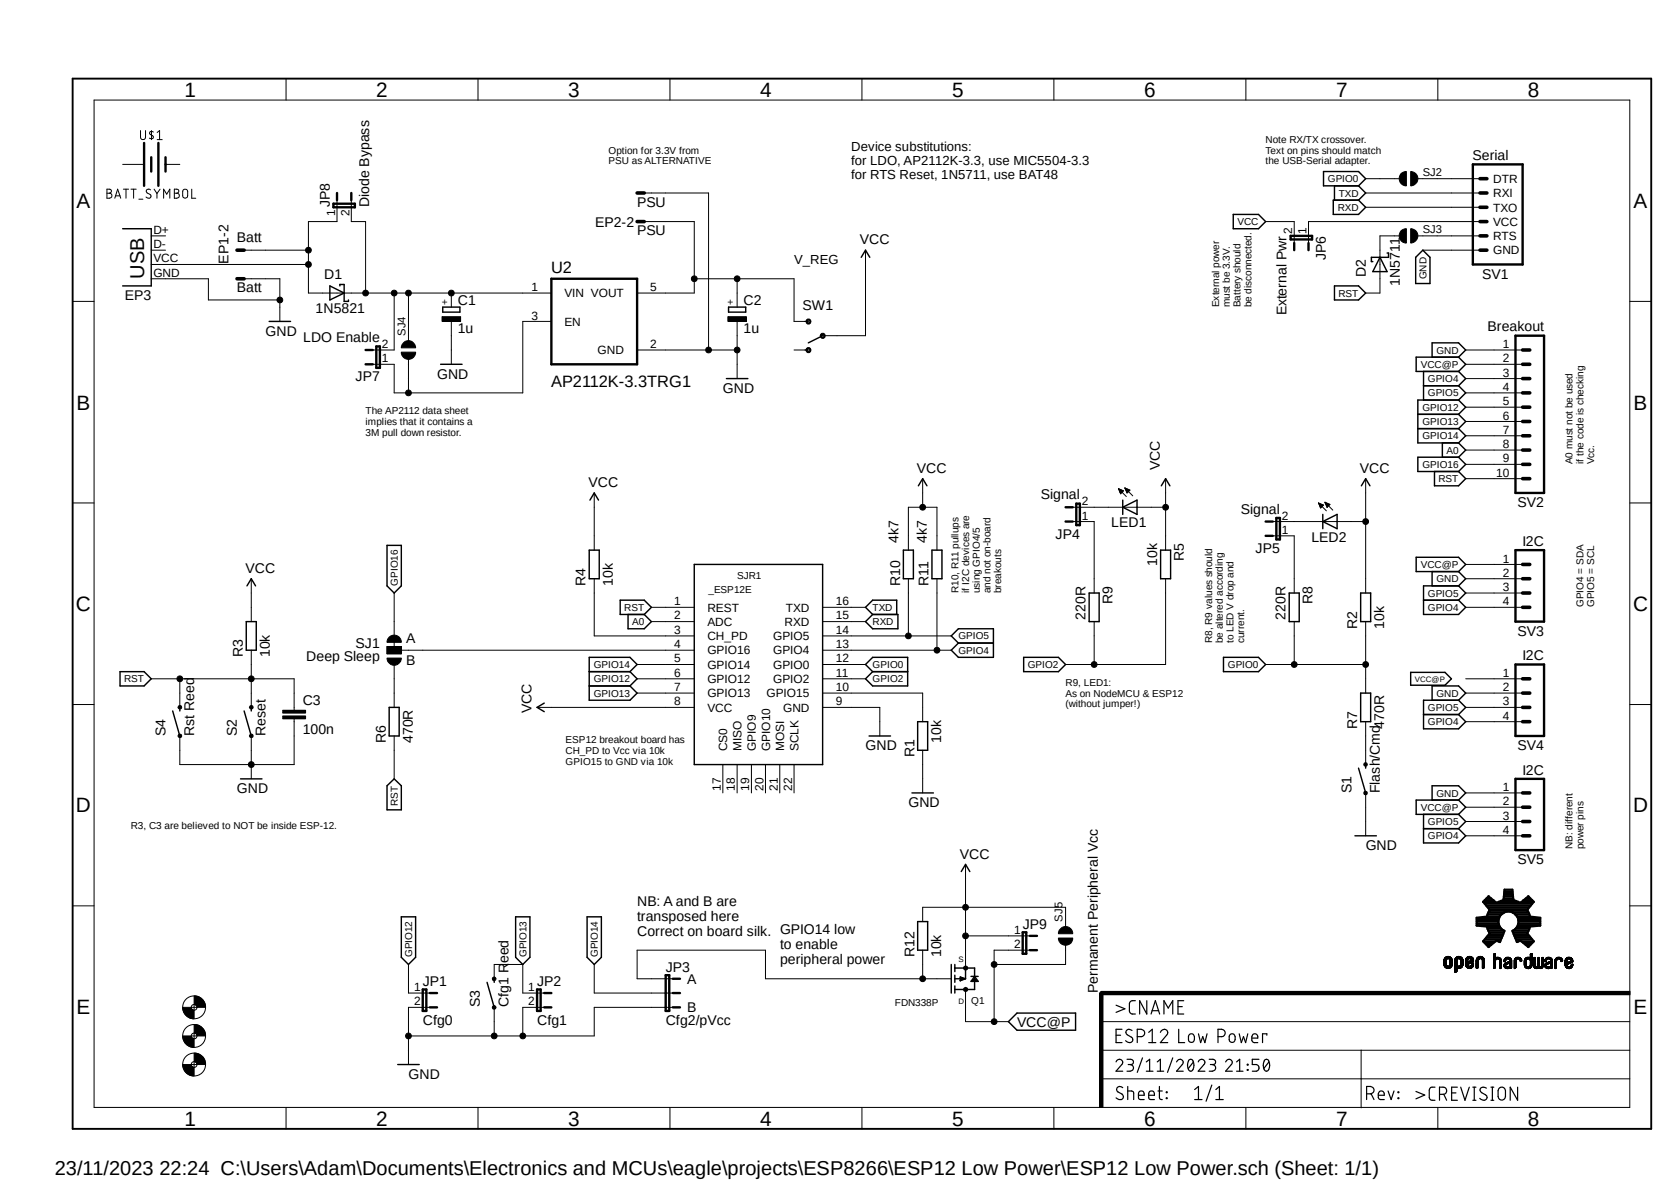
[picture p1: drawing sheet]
<svg xmlns="http://www.w3.org/2000/svg" width="297mm" height="210mm" viewBox="0 0 297 210" stroke-linecap="round" stroke-linejoin="round" font-family="sans-serif">
<defs><g id="words">
<g font-size="3.7">
<text x="32.8" y="17.2">1</text>
<text x="66.9" y="17.2">2</text>
<text x="101" y="17.2">3</text>
<text x="135.1" y="17.2">4</text>
<text x="169.2" y="17.2">5</text>
<text x="203.4" y="17.2">6</text>
<text x="237.5" y="17.2">7</text>
<text x="271.6" y="17.2">8</text>
<text x="13.6" y="37">A</text>
<text x="290.4" y="37">A</text>
<text x="13.6" y="72.8">B</text>
<text x="290.4" y="72.8">B</text>
<text x="13.5" y="108.6">C</text>
<text x="290.3" y="108.6">C</text>
<text x="13.5" y="144.4">D</text>
<text x="290.3" y="144.4">D</text>
<text x="13.6" y="180.2">E</text>
<text x="290.4" y="180.2">E</text>
<text x="32.8" y="200">1</text>
<text x="66.9" y="200">2</text>
<text x="101" y="200">3</text>
<text x="135.1" y="200">4</text>
<text x="169.2" y="200">5</text>
<text x="203.4" y="200">6</text>
<text x="237.5" y="200">7</text>
<text x="271.6" y="200">8</text>
</g>
<g font-size="3.6">
<text x="25.6" y="49.5" transform="rotate(-90 25.6 49.5)">USB</text>
<text x="9.7" y="208.7">23/11/2023 22:24 C:\Users\Adam\Documents\Electronics and MCUs\eagle\projects\ESP8266\ESP12 Low Power\ESP12 Low Power.sch (Sheet: 1/1)</text>
</g>
<g font-size="2.9">
<text x="98" y="48.5">U2</text>
<text x="98" y="68.8">AP2112K-3.3TRG1</text>
</g>
<g font-size="2.5">
<text x="261.8" y="28.4">Serial</text>
<text x="58.6" y="36.8" transform="rotate(-90 58.6 36.8)">JP8</text>
<text x="65.6" y="36.8" transform="rotate(-90 65.6 36.8)">Diode Bypass</text>
<text x="105.8" y="40.4">EP2-2</text>
<text x="113.2" y="36.7">PSU</text>
<text x="113.2" y="41.8">PSU</text>
<text x="40.6" y="46.8" transform="rotate(-90 40.6 46.8)">EP1-2</text>
<text x="42.1" y="43.1">Batt</text>
<text x="152.8" y="43.4">VCC</text>
<text x="235.6" y="46.2" transform="rotate(-90 235.6 46.2)">JP6</text>
<text x="22.2" y="53.3">EP3</text>
<text x="42.1" y="51.9">Batt</text>
<text x="57.6" y="49.5">D1</text>
<text x="242.7" y="49.3" transform="rotate(-90 242.7 49.3)">D2</text>
<text x="248.8" y="50.8" transform="rotate(-90 248.8 50.8)">1N5711</text>
<text x="263.4" y="49.5">SV1</text>
<text x="47.2" y="59.6">GND</text>
<text x="56.1" y="55.6">1N5821</text>
<text x="81.4" y="59.2">1u</text>
<text x="81.4" y="54.1">C1</text>
<text x="132.2" y="59.2">1u</text>
<text x="132.2" y="54.1">C2</text>
<text x="142.6" y="55.1">SW1</text>
<text x="228.6" y="56.1" transform="rotate(-90 228.6 56.1)">External Pwr</text>
<text x="264.4" y="58.9">Breakout</text>
<text x="53.9" y="60.8">LDO Enable</text>
<text x="63.2" y="67.8">JP7</text>
<text x="77.7" y="67.3">GND</text>
<text x="128.5" y="69.8">GND</text>
<text x="206.2" y="83.5" transform="rotate(-90 206.2 83.5)">VCC</text>
<text x="104.6" y="86.6">VCC</text>
<text x="163" y="84">VCC</text>
<text x="185" y="88.7">Signal</text>
<text x="241.7" y="84">VCC</text>
<text x="187.6" y="95.7">JP4</text>
<text x="197.5" y="93.7">LED1</text>
<text x="220.6" y="91.3">Signal</text>
<text x="269.8" y="90.1">SV2</text>
<text x="43.6" y="101.8">VCC</text>
<text x="159.7" y="96.5" transform="rotate(-90 159.7 96.5)">4k7</text>
<text x="164.8" y="96.5" transform="rotate(-90 164.8 96.5)">4k7</text>
<text x="205.7" y="100.5" transform="rotate(-90 205.7 100.5)">10k</text>
<text x="210.4" y="99.7" transform="rotate(-90 210.4 99.7)">R5</text>
<text x="223.2" y="98.3">JP5</text>
<text x="233.1" y="96.2">LED2</text>
<text x="270.6" y="97">I2C</text>
<text x="104.1" y="104.1" transform="rotate(-90 104.1 104.1)">R4</text>
<text x="108.9" y="104.1" transform="rotate(-90 108.9 104.1)">10k</text>
<text x="160" y="104.1" transform="rotate(-90 160 104.1)">R10</text>
<text x="165.1" y="104.1" transform="rotate(-90 165.1 104.1)">R11</text>
<text x="197.7" y="107.3" transform="rotate(-90 197.7 107.3)">R9</text>
<text x="233.3" y="107.3" transform="rotate(-90 233.3 107.3)">R8</text>
<text x="193" y="110.1" transform="rotate(-90 193 110.1)">220R</text>
<text x="228.5" y="110.1" transform="rotate(-90 228.5 110.1)">220R</text>
<text x="241.2" y="111.7" transform="rotate(-90 241.2 111.7)">R2</text>
<text x="246" y="111.7" transform="rotate(-90 246 111.7)">10k</text>
<text x="269.8" y="113">SV3</text>
<text x="43.2" y="116.8" transform="rotate(-90 43.2 116.8)">R3</text>
<text x="48" y="116.8" transform="rotate(-90 48 116.8)">10k</text>
<text x="54.4" y="117.4">Deep Sleep</text>
<text x="63.2" y="115.1">SJ1</text>
<text x="72.2" y="114.3">A</text>
<text x="72.2" y="118.1">B</text>
<text x="270.6" y="117.3">I2C</text>
<text x="53.8" y="125.3">C3</text>
<text x="29.4" y="130.8" transform="rotate(-90 29.4 130.8)">S4</text>
<text x="34.5" y="130.8" transform="rotate(-90 34.5 130.8)">Rst Reed</text>
<text x="42.1" y="130.8" transform="rotate(-90 42.1 130.8)">S2</text>
<text x="47.2" y="130.8" transform="rotate(-90 47.2 130.8)">Reset</text>
<text x="53.8" y="130.4">100n</text>
<text x="94.4" y="126.7" transform="rotate(-90 94.4 126.7)">VCC</text>
<text x="241.2" y="129.5" transform="rotate(-90 241.2 129.5)">R7</text>
<text x="246" y="129.5" transform="rotate(-90 246 129.5)">470R</text>
<text x="68.6" y="132" transform="rotate(-90 68.6 132)">R6</text>
<text x="73.4" y="132" transform="rotate(-90 73.4 132)">470R</text>
<text x="153.8" y="133.3">GND</text>
<text x="162.5" y="134.6" transform="rotate(-90 162.5 134.6)">R1</text>
<text x="167.3" y="132" transform="rotate(-90 167.3 132)">10k</text>
<text x="269.8" y="133.3">SV4</text>
<text x="270.6" y="137.6">I2C</text>
<text x="42.1" y="140.9">GND</text>
<text x="161.5" y="143.4">GND</text>
<text x="240.2" y="140.9" transform="rotate(-90 240.2 140.9)">S1</text>
<text x="245.3" y="140.9" transform="rotate(-90 245.3 140.9)">Flash/Cmd</text>
<text x="170.6" y="152.6">VCC</text>
<text x="242.7" y="151">GND</text>
<text x="269.8" y="153.6">SV5</text>
<text x="113.2" y="161">NB: A and B are</text>
<text x="113.2" y="163.6">transposed here</text>
<text x="113.2" y="166.3">Correct on board silk. GPIO14 low</text>
<text x="181.8" y="165">JP9</text>
<text x="118.3" y="172.6">JP3</text>
<text x="138.6" y="168.7">to enable</text>
<text x="138.6" y="171.4">peripheral power</text>
<text x="162.5" y="170.1" transform="rotate(-90 162.5 170.1)">R12</text>
<text x="167.3" y="170.1" transform="rotate(-90 167.3 170.1)">10k</text>
<text x="75.1" y="175.2">JP1</text>
<text x="85.3" y="179" transform="rotate(-90 85.3 179)">S3</text>
<text x="90.4" y="179" transform="rotate(-90 90.4 179)">Cfg1 Reed</text>
<text x="95.5" y="175.2">JP2</text>
<text x="122.1" y="174.8">A</text>
<text x="122.1" y="179.9">B</text>
<text x="195.1" y="176.4" transform="rotate(-90 195.1 176.4)">Permanent Peripheral Vcc</text>
<text x="75.1" y="182.2">Cfg0</text>
<text x="95.5" y="182.2">Cfg1</text>
<text x="118.3" y="182.2">Cfg2/pVcc</text>
<text x="180.8" y="182.4">VCC@P</text>
<text x="72.6" y="191.7">GND</text>
</g>
<g font-size="2.3">
<text x="151.3" y="26.8">Device substitutions:</text>
<text x="151.3" y="29.3">for LDO, AP2112K-3.3, use MIC5504-3.3</text>
<text x="151.3" y="31.8">for RTS Reset, 1N5711, use BAT48</text>
<text x="141.1" y="47">V_REG</text>
</g>
<g font-size="2.1">
<text x="265.4" y="32.5">DTR</text>
<text x="265.4" y="35.1">RXI</text>
<text x="27.3" y="41.5">D+</text>
<text x="59.6" y="38.4" transform="rotate(-90 59.6 38.4)">1</text>
<text x="62.1" y="38.4" transform="rotate(-90 62.1 38.4)">2</text>
<text x="229.7" y="41.5" transform="rotate(-90 229.7 41.5)">2</text>
<text x="232.2" y="41.5" transform="rotate(-90 232.2 41.5)">1</text>
<text x="265.4" y="37.6">TXO</text>
<text x="265.4" y="40.1">VCC</text>
<text x="27.3" y="44.1">D-</text>
<text x="27.3" y="46.6">VCC</text>
<text x="265.4" y="42.7">RTS</text>
<text x="265.4" y="45.2">GND</text>
<text x="27.3" y="49.1">GND</text>
<text x="94.5" y="51.7">1</text>
<text x="100.3" y="52.8">VIN VOUT</text>
<text x="115.6" y="51.7">5</text>
<text x="94.5" y="56.8">3</text>
<text x="100.3" y="57.9">EN</text>
<text x="67.9" y="64.4">1</text>
<text x="67.9" y="61.8">2</text>
<text x="106.2" y="62.9">GND</text>
<text x="115.6" y="61.8">2</text>
<text x="267.1" y="61.8">1</text>
<text x="267.1" y="64.4">2</text>
<text x="267.1" y="66.9">3</text>
<text x="267.1" y="69.5">4</text>
<text x="267.1" y="72">5</text>
<text x="267.1" y="74.5">6</text>
<text x="267.1" y="77.1">7</text>
<text x="267.1" y="79.6">8</text>
<text x="267.1" y="82.2">9</text>
<text x="192.3" y="89.8">2</text>
<text x="265.9" y="84.7">10</text>
<text x="192.3" y="92.3">1</text>
<text x="227.8" y="94.9">1</text>
<text x="227.8" y="92.3">2</text>
<text x="267.1" y="99.9">1</text>
<text x="119.8" y="107.5">1</text>
<text x="148.6" y="107.5">16</text>
<text x="267.1" y="102.5">2</text>
<text x="267.1" y="105">3</text>
<text x="267.1" y="107.5">4</text>
<text x="119.8" y="110.1">2</text>
<text x="119.8" y="112.6">3</text>
<text x="125.7" y="108.7">REST</text>
<text x="125.7" y="111.2">ADC</text>
<text x="125.7" y="113.7">CH_PD</text>
<text x="137.4" y="113.7">GPIO5</text>
<text x="139.4" y="111.2">RXD</text>
<text x="139.7" y="108.7">TXD</text>
<text x="148.6" y="112.6">14</text>
<text x="148.6" y="110.1">15</text>
<text x="119.8" y="115.1">4</text>
<text x="119.8" y="117.7">5</text>
<text x="125.7" y="116.3">GPIO16</text>
<text x="125.7" y="118.8">GPIO14</text>
<text x="137.4" y="118.8">GPIO0</text>
<text x="137.4" y="116.3">GPIO4</text>
<text x="148.6" y="117.7">12</text>
<text x="148.6" y="115.1">13</text>
<text x="119.8" y="120.2">6</text>
<text x="119.8" y="122.8">7</text>
<text x="119.8" y="125.3">8</text>
<text x="125.7" y="121.4">GPIO12</text>
<text x="125.7" y="123.9">GPIO13</text>
<text x="136.2" y="123.9">GPIO15</text>
<text x="137.4" y="121.4">GPIO2</text>
<text x="148.6" y="125.3">9</text>
<text x="148.6" y="122.8">10</text>
<text x="148.6" y="120.2">11</text>
<text x="267.1" y="120.2">1</text>
<text x="267.1" y="122.8">2</text>
<text x="267.1" y="125.3">3</text>
<text x="125.7" y="126.4">VCC</text>
<text x="139.2" y="126.4">GND</text>
<text x="267.1" y="127.8">4</text>
<text x="129.2" y="133.5" transform="rotate(-90 129.2 133.5)">CS0</text>
<text x="131.8" y="133.5" transform="rotate(-90 131.8 133.5)">MISO</text>
<text x="134.3" y="133.5" transform="rotate(-90 134.3 133.5)">GPIO9</text>
<text x="136.9" y="133.5" transform="rotate(-90 136.9 133.5)">GPIO10</text>
<text x="139.4" y="133.5" transform="rotate(-90 139.4 133.5)">MOSI</text>
<text x="141.9" y="133.5" transform="rotate(-90 141.9 133.5)">SCLK</text>
<text x="128.1" y="140.5" transform="rotate(-90 128.1 140.5)">17</text>
<text x="130.6" y="140.5" transform="rotate(-90 130.6 140.5)">18</text>
<text x="133.2" y="140.5" transform="rotate(-90 133.2 140.5)">19</text>
<text x="135.7" y="140.5" transform="rotate(-90 135.7 140.5)">20</text>
<text x="138.3" y="140.5" transform="rotate(-90 138.3 140.5)">21</text>
<text x="140.8" y="140.5" transform="rotate(-90 140.8 140.5)">22</text>
<text x="267.1" y="140.5">1</text>
<text x="267.1" y="143.1">2</text>
<text x="267.1" y="145.6">3</text>
<text x="267.1" y="148.2">4</text>
<text x="180.3" y="165.9">1</text>
<text x="180.3" y="168.5">2</text>
<text x="73.6" y="176.1">1</text>
<text x="73.6" y="178.6">2</text>
<text x="93.9" y="176.1">1</text>
<text x="93.9" y="178.6">2</text>
</g>
<g font-size="2">
<text x="252.9" y="31.2">SJ2</text>
<text x="252.9" y="41.4">SJ3</text>
<text x="72.1" y="59.6" transform="rotate(-90 72.1 59.6)">SJ4</text>
<text x="188.8" y="163.7" transform="rotate(-90 188.8 163.7)">SJ5</text>
</g>
<g font-size="1.8">
<text x="108.2" y="27.3">Option for 3.3V from</text>
<text x="108.2" y="29.2">PSU as ALTERNATIVE</text>
<text x="225" y="25.4">Note RX/TX crossover.</text>
<text x="225" y="27.3">Text on pins should match</text>
<text x="225" y="29.2">the USB-Serial adapter.</text>
<text x="236" y="32.4">GPIO0</text>
<text x="238" y="34.9">TXD</text>
<text x="220" y="40">VCC</text>
<text x="237.8" y="37.5">RXD</text>
<text x="237.9" y="52.7">RST</text>
<text x="253.5" y="49.7" transform="rotate(-90 253.5 49.7)">GND</text>
<text x="79.6" y="54.2" transform="rotate(-90 79.6 54.2)">+</text>
<text x="130.4" y="54.2" transform="rotate(-90 130.4 54.2)">+</text>
<text x="216.7" y="54.6" transform="rotate(-90 216.7 54.6)">External power</text>
<text x="218.6" y="54.6" transform="rotate(-90 218.6 54.6)">must be 3.3V.</text>
<text x="220.5" y="54.6" transform="rotate(-90 220.5 54.6)">Battery should</text>
<text x="222.4" y="54.6" transform="rotate(-90 222.4 54.6)">be disconnected.</text>
<text x="252.5" y="65.4">VCC@P</text>
<text x="255.3" y="62.8">GND</text>
<text x="253.8" y="67.9">GPIO4</text>
<text x="253.8" y="70.4">GPIO5</text>
<text x="65" y="73.6">The AP2112 data sheet</text>
<text x="65" y="75.5">implies that it contains a</text>
<text x="65" y="77.4">3M pull down resistor.</text>
<text x="252.8" y="73">GPIO12</text>
<text x="252.8" y="75.5">GPIO13</text>
<text x="252.8" y="83.1">GPIO16</text>
<text x="252.8" y="78.1">GPIO14</text>
<text x="257.1" y="80.6">A0</text>
<text x="279.5" y="82.5" transform="rotate(-90 279.5 82.5)">A0 must not be used</text>
<text x="281.4" y="82.5" transform="rotate(-90 281.4 82.5)">if the code is checking</text>
<text x="283.3" y="82.5" transform="rotate(-90 283.3 82.5)">Vcc.</text>
<text x="255.7" y="85.7">RST</text>
<text x="252.5" y="100.9">VCC@P</text>
<text x="70.7" y="104.1" transform="rotate(-90 70.7 104.1)">GPIO16</text>
<text x="125.9" y="105.4">_ESP12E</text>
<text x="131" y="102.8">SJR1</text>
<text x="170.4" y="105.4" transform="rotate(-90 170.4 105.4)">R10, R11 pullups</text>
<text x="172.3" y="105.4" transform="rotate(-90 172.3 105.4)">if I2C devices are</text>
<text x="174.2" y="105.4" transform="rotate(-90 174.2 105.4)">using GPIO4/5</text>
<text x="176.1" y="105.4" transform="rotate(-90 176.1 105.4)">and not on-board</text>
<text x="178" y="105.4" transform="rotate(-90 178 105.4)">breakouts</text>
<text x="253.8" y="106">GPIO5</text>
<text x="255.3" y="103.5">GND</text>
<text x="281.4" y="107.9" transform="rotate(-90 281.4 107.9)">GPIO4 = SDA</text>
<text x="283.3" y="107.9" transform="rotate(-90 283.3 107.9)">GPIO5 = SCL</text>
<text x="111" y="108.5">RST</text>
<text x="112.4" y="111.1">A0</text>
<text x="155.1" y="111.1">RXD</text>
<text x="155.1" y="108.5">TXD</text>
<text x="170.3" y="113.6">GPIO5</text>
<text x="253.8" y="108.5">GPIO4</text>
<text x="105.5" y="118.7">GPIO14</text>
<text x="155.1" y="118.7">GPIO0</text>
<text x="170.3" y="116.2">GPIO4</text>
<text x="182.7" y="118.7">GPIO2</text>
<text x="215.4" y="114.3" transform="rotate(-90 215.4 114.3)">R8, R9 values should</text>
<text x="217.3" y="114.3" transform="rotate(-90 217.3 114.3)">be altered according</text>
<text x="218.2" y="118.7">GPIO0</text>
<text x="219.2" y="114.3" transform="rotate(-90 219.2 114.3)">to LED V drop and</text>
<text x="221.2" y="114.3" transform="rotate(-90 221.2 114.3)">current.</text>
<text x="22.1" y="121.2">RST</text>
<text x="105.5" y="121.2">GPIO12</text>
<text x="105.5" y="123.8">GPIO13</text>
<text x="155.1" y="121.2">GPIO2</text>
<text x="189.4" y="121.9">R9, LED1:</text>
<text x="189.4" y="123.8">As on NodeMCU &amp; ESP12</text>
<text x="189.4" y="125.7">(without jumper!)</text>
<text x="255.3" y="123.8">GND</text>
<text x="253.8" y="128.9">GPIO4</text>
<text x="253.8" y="126.3">GPIO5</text>
<text x="100.5" y="132">ESP12 breakout board has</text>
<text x="100.5" y="133.9">CH_PD to Vcc via 10k</text>
<text x="100.5" y="135.8">GPIO15 to GND via 10k</text>
<text x="70.7" y="143.2" transform="rotate(-90 70.7 143.2)">RST</text>
<text x="255.3" y="141.6">GND</text>
<text x="23.2" y="147.2">R3, C3 are believed to NOT be inside ESP-12.</text>
<text x="252.5" y="144.1">VCC@P</text>
<text x="253.8" y="149.1">GPIO4</text>
<text x="253.8" y="146.6">GPIO5</text>
<text x="279.5" y="150.9" transform="rotate(-90 279.5 150.9)">NB: different</text>
<text x="281.4" y="150.9" transform="rotate(-90 281.4 150.9)">power pins</text>
<text x="73.2" y="170.1" transform="rotate(-90 73.2 170.1)">GPIO12</text>
<text x="93.6" y="170.1" transform="rotate(-90 93.6 170.1)">GPIO13</text>
<text x="106.3" y="170.1" transform="rotate(-90 106.3 170.1)">GPIO14</text>
<text x="159" y="178.7">FDN338P</text>
<text x="172.6" y="178.5">Q1</text>
</g>
<g font-size="1.4">
<text x="251.5" y="121.1">VCC@P</text>
<text x="170.3" y="170.9">S</text>
<text x="170.3" y="178.5">D</text>
</g>
</g></defs>
<path d="M12.6 13.6l281.3 187.3M293.9 13.6l-281.3 187.3" fill="none" stroke="#fff" stroke-width=".18"/>
<g fill="none" stroke="#000" stroke-width=".18">
<path d="M16.7 17.8h273v179h-273zM50.8 14v3.8M85 14v3.8M119.1 14v3.8M153.2 14v3.8M187.3 14v3.8M221.4 14v3.8M255.6 14v3.8M19 33.6l.6 .1a.34 .34 0 0 1 0 .5l-.2 .1a.45 .45 0 0 1 .5 .2 .45 .45 0 0 1 0 .5l-.5 .2h-.4zM19 34.3h.4M20.4 35.2l.5-1.6 .6 1.6M20.5 34.8h.8"/>
<path d="M21.8 29.2h3.6M21.9 33.6h1M22.4 33.6v1.6M23.3 33.6h.9M23.7 33.6v1.6M24.7 35.4h.7M25 23.2v1.1a.45 .45 0 0 0 .4 .5 .45 .45 0 0 0 .5-.5v-1.1M26.8 33.7a.41 .41 0 0 0-.7 0 .41 .41 0 0 0 .1 .6l.5 .2a.37 .37 0 0 1 .1 .4 .37 .37 0 0 1-.3 .3l-.5-.2M26.9 23.2v1.6M27.3 23.5l-.5-.1-.2 .2a.9 .9 0 0 0 .7 .7l-.1 .3h-.1h-.6M27.4 33.6l.5 .8M27.9 34.4v.8"/>
<path d="M27.9 23.5l.5-.3v1.6M27.9 24.8h.9M28.4 33.6l-.5 .8M29.1 35.2v-1.6l.5 .9 .6-.9v1.6M29.4 29.2h2.6M31 33.6l.6 .1a.34 .34 0 0 1 0 .5l-.2 .1a.45 .45 0 0 1 .4 .2 .45 .45 0 0 1 0 .5l-.4 .2h-.4zM31 34.3h.4M32.5 33.8a.46 .46 0 0 1 .5-.2 .46 .46 0 0 1 .4 .4v.8a.46 .46 0 0 1-.4 .4 .46 .46 0 0 1-.5-.2zM34.1 33.6v1.6h.7M59.9 35.6v3.8h-5.1v12.7h43.2M62.4 35.6v3.8h2.6v12.7M114.5 34.3h11.4v27.9"/>
<path d="M114.5 39.4h8.9v12.7h-10.2M225 39.4h5v3.8M242.7 31.7h6M242.7 34.3h20.4M242.7 36.8h20.4M249 30.8l1-.3v2.5a1.3 1.3 0 0 1-1.2-.8 1.3 1.3 0 0 1 .2-1.4zM250.7 30.5a1.27 1.27 0 0 1 1.3 1.3 1.27 1.27 0 0 1-1.3 1.2zM252 31.7h11.1M263.1 39.4h-30.5v3.8M12.9 53.6h3.8M26.9 41.9h2.5M26.9 44.4h2.5"/>
<path d="M26.9 49.5h10.1v3.8h12.7M26.9 47h27.9M43.4 49.5h6.3v7.6M43.4 44.4h11.4M70.1 52.1v10.1h-3.8M72.6 52.1v8.4M78.6 56.3h3.3v.8h-3.3zM80.2 52.1v2.5M80.2 57.1v7.6M98 57.1h-5.1v12.7h-22.8v-5.1h-3.8M123.4 49.5h17.7v7.6h2.6M129.4 56.3h3.3v.8h-3.3z"/>
<path d="M131 49.5v5.1M131 57.1v10.2M143.3 56.9l.3-.2h.2l.3 .4-.3 .5h-.2l-.3-.2v-.3h.1a.28 .28 0 0 1 .3-.2 .28 .28 0 0 1 .3 .2l-.4 .3-.2-.3h-.1zM145.9 59.4l.2-.2h.3l.3 .4-.1 .3-.2 .2h-.3l-.3-.5 .4-.2 .3 .2-.1 .2-.2 .1-.2-.3h-.2zM153.8 44.4v15.2h-7.6M248.7 41.9h-3.4v10.2h-2.6M249 41l1-.4v2.6a1.31 1.31 0 0 1-1.2-.8 1.31 1.31 0 0 1 .2-1.4zM250.7 40.6a1.27 1.27 0 0 1 1.3 1.3 1.27 1.27 0 0 1-1.3 1.3zM252 41.9h11.1M252.9 44.4h10.2M289.7 53.6h3.8M71.3 62.6h2.6a1.27 1.27 0 0 1-1.3 1.3 1.27 1.27 0 0 1-1.3-1.3z"/>
<path d="M71.7 60.9a1.25 1.25 0 0 1 1.4-.3 1.25 1.25 0 0 1 .8 1.2h-2.6l.2-.5zM72.6 63.8v6M113.2 62.2h17.8M141.1 62.2h2.6M143.3 61.9l.3-.1h.2l.3 .4-.3 .5h-.2l-.3-.2v-.3h.1a.28 .28 0 0 1 .3-.2 .28 .28 0 0 1 .3 .2l-.4 .2-.2-.2h-.1zM260.5 62.2h10.1M260.5 64.7h10.1M260.5 67.3h10.1M260.5 69.8h10.1M260.5 72.3h10.1M260.5 74.9h10.1M260.5 77.4h10.1"/>
<path d="M260.5 80h10.1M12.9 89.4h3.8M105.6 87.6v10.1M161.5 97.7v-7.6h5v7.6M164 85v5.1M190.7 92.7h3.8v12.7M190.7 90.1h16.5M198.8 86.8l1.4 1.4M198.8 86.8l.9 .4-.5 .5M198.8 86.8l.4 .9M198.8 86.9h.2M198.9 87h.3"/>
<path d="M198.9 87.1h.5M199 87.2h.6M199 87.4h.6M199.1 87.5h.3M199.1 87.5h.2M199.1 87.6h.2M199.2 87.7v.1M199.9 86.7l1.4 1.4M199.9 86.7l.9 .4M199.9 86.7l.4 .9 .5-.5M199.9 86.7h.1M200 86.8h.2"/>
<path d="M200 86.9h.4M200.1 87h.5M200.1 87.1h.7M200.2 87.2h.5M200.2 87.4h.4M200.3 87.5h.1M207.2 85v12.7M226.2 92.7h16.5M226.2 95.2h3.8v10.2M234.4 89.4l1.4 1.4M234.4 89.4h.1M234.4 89.4l.8 .3"/>
<path d="M234.4 89.4l.3 .9 .5-.6M234.4 89.5h.2M234.4 89.6h.4M234.5 89.7h.5M234.5 89.7h.7M234.6 89.9h.4M234.6 89.8h.5M234.6 90h.3M234.7 90.1h.2M234.7 90.2h.1M235.5 89.2l1.4 1.4M235.5 89.2l.9 .4-.5 .5"/>
<path d="M235.5 89.2l.4 .9M235.5 89.3h.2M235.5 89.4h.3M235.6 89.5h.5M235.6 89.6h.7M235.7 89.7h.6M235.8 89.8h.3M235.8 89.9h.3M235.8 90h.2M235.9 90.1v.1M242.7 85v20.4M260.5 82.5h10.1"/>
<path d="M260.5 85h10.1M289.7 89.4h3.8M44.7 102.8v7.6M44.7 115.5v10.2M68.8 116.9h2.5a1.27 1.27 0 0 1-1.2 1.3 1.27 1.27 0 0 1-1.3-1.3zM68.8 114.9h2.5v1.3h-2.5zM69.2 113.2a1.27 1.27 0 0 1 1.4-.3 1.27 1.27 0 0 1 .7 1.2h-2.5l.1-.6zM70.1 105.4v7.6M70.1 114v1M70.1 118.1v7.6M71.3 115.5h52.1M105.6 102.8v10.2h17.8"/>
<path d="M113.2 118.1h10.2M115.8 110.4h7.6M115.8 107.9h7.6M146.2 118.1h7.6M146.2 115.5h22.9M146.2 113h22.9M146.2 110.4h7.6M146.2 107.9h7.6M161.5 102.8v10.2M166.5 102.8v12.7M194.5 110.4v7.7M207.2 102.8v15.3h-17.8"/>
<path d="M225 118.1h17.7M230 110.4v7.7M242.7 110.4v12.7M260.5 107.9h10.1M260.5 100.3h10.1M260.5 102.8h10.1M260.5 105.4h10.1M12.9 125.2h3.8M26.9 120.6h25.4v5.6M31.7 130.5h.5v.5h-.5l-.1-.2zM31.7 125.4h.5v.5h-.5l-.1-.2zM32 120.6v5.1"/>
<path d="M44.4 130.5h.5v.5h-.5l-.1-.2zM44.4 125.4h.5v.5h-.5l-.1-.2zM44.7 130.8v7.6M50.2 127.2h4.1v.5h-4.1zM50.2 126.2h4.1v.5h-4.1zM52.3 127.7v8.1h-20.3v-5M70.1 130.8v7.6M95.5 125.7h27.9M113.2 123.1h10.2M113.2 120.6h10.2M128.5 135.8v5.1M131 135.8v5.1"/>
<path d="M133.6 135.8v5.1M136.1 135.8v5.1M138.6 135.8v5.1M141.1 135.8v5.1M146.2 125.7h10.2v5.1M146.2 123.1h17.8v5.1M146.2 120.6h7.6M164 133.3v7.6M242.5 135.6h.5v.5h-.5zM242.7 128.2v7.6M260.5 125.7h10.1M260.5 123.1h10.1"/>
<path d="M260.5 120.6h10.1M260.5 128.2h10.1M289.7 125.2h3.8M171.6 153.6v18.4M242.5 140.7h.5v.4h-.5zM242.7 140.9v7.6M260.5 140.9h10.1M260.5 143.4h10.1M260.5 146h10.1M260.5 148.5h10.1M12.9 161h3.8M32.5 179h1.5a.5 .5 0 0 0 .5 .5v1.5a2.05 2.05 0 0 1-2-2z"/>
<path d="M34 179h1M34.5 178.5v1M34.5 177a1.99 1.99 0 0 1 2 2h-1.5a.5 .5 0 0 0-.5-.5zM72.6 171.4v5h3.8M76.4 179h-3.8v10.1M87.6 178.8l.2-.2 .3 .2 .1 .2-.1 .2h-.5zM87.6 173.7l.2-.1 .3 .1 .1 .2-.1 .3h-.5zM87.8 173.9v-2.5h5.1v5h3.8M87.8 179v5.1M96.7 179h-3.8v5.1M105.6 171.4v5h14M119.6 173.9h-6.4v-5.1h22.9v5.1h33"/>
<path d="M119.6 179h-14v5.1h-33M164 163.7v-2.5h25.4v3.4M164 168.8v5.1M171.3 173.9h.3M171.4 175.6l.2-.2 .3 .2v.5l-.3 .1-.2-.1-.2-.3 .4-.1 .1 .1-.1 .1-.4-.1zM171.4 171.7l.2-.1 .3 .1v.6l-.3 .1-.2-.1-.2-.3 .4-.1 .1 .1-.1 .1-.4-.1zM171.6 175.8v5.7h7.6M171.6 166.3h11.4M183 168.8h-6.3v12.7M188.1 166.7h2.6a1.27 1.27 0 0 1-1.3 1.3 1.27 1.27 0 0 1-1.3-1.3zM188.5 165a1.25 1.25 0 0 1 1.4-.3 1.25 1.25 0 0 1 .8 1.2h-2.6l.2-.6zM189.4 167.9v3.5h-12.7"/>
<path d="M195.5 176.4h.5v20.4h-.5zM195.7 176.1h94v.6h-94zM256.7 171.5h.4M256.7 171.4h.4M256.7 171.4h.3M256.7 171.3h.3M256.7 171.2h.3M256.7 171.1h.3M256.7 171h.3M256.7 170.9h.3M256.7 170.8h.3M256.7 170.7h.3"/>
<path d="M256.7 170.6h.3M256.7 170.6h.4M256.7 170.5h.4M256.7 171.7h.6M256.7 171.6h.5M256.7 170.3h.6M256.8 171.7h1.2M256.8 170.3h1.2M256.8 171.8h1.2M256.8 170.2h1.2M256.8 171.8h1.1M256.8 170.2h1.1"/>
<path d="M256.9 171.9h1M256.9 170.1h1M257 170.1h.8M257 172h.8M257 170h.8M257.1 172h.5M257.2 170h.4M257.2 170.4h-.5M257.3 172.1h.2M257.3 169.9h.2M257.4 170.3h.7M257.5 171.7h.6"/>
<path d="M257.6 171.6h.5M257.6 170.4h.5M257.6 171.5h.5M257.6 170.5h.5M257.7 171.5h.4M257.7 170.5h.4M257.7 171.4h.4M257.7 171.3h.4M257.7 171.2h.4M257.7 171.1h.4M257.7 171h.4M257.7 170.9h.4"/>
<path d="M257.7 170.8h.4M257.7 170.7h.4M257.7 170.6h.4M258.6 172.7h.2M258.6 172.7h.3M258.6 172.6h.4M258.6 172.5h.4M258.6 172.4h.4M258.6 172.3h.4M258.6 172.2h.4M258.6 172.1h.4M258.6 172h.9"/>
<path d="M258.6 172h1.1M258.6 171.9h1.2M258.6 171.8h1.3M258.6 171.7h1.3M258.6 171.7h1.4M258.6 171.7h.6M258.6 171.6h.6M258.6 171.6h.5M258.6 171.5h.4M258.6 171.4h.4M258.6 171.3h.4M258.6 171.2h.4"/>
<path d="M258.6 171.1h.4M258.6 171h.4M258.6 170.9h.4M258.6 170.8h.4M258.6 170.7h.4M258.6 170.6h.4M258.6 170.5h.4M258.6 172.8h.1M258.7 170.3h.5M258.7 170.3h1.3M258.7 170.3h1.2M258.7 170.2h1.2"/>
<path d="M258.8 170.1h1M258.9 170.1h.8M259 170h.7M259.1 170h.4M259.2 170.4h-.6M259.2 169.9h.2M259.2 172.1h.2M259.4 171.7h.6M259.4 170.3h.6M259.5 171.6h.5M259.5 170.4h.5M259.5 171.5h.5"/>
<path d="M259.5 170.5h.5M259.6 171.5h.5M259.6 170.5h.5M259.6 171.4h.5M259.6 170.6h.5M259.7 171.4h.4M259.7 171.3h.4M259.7 171.2h.4M259.7 171.1h.4M259.7 171h.4M259.7 170.9h.4M259.7 170.8h.4"/>
<path d="M259.7 170.7h.4M260.5 171.5h.4M260.5 171.4h.4M260.5 171.2h.7M260.5 171.2h.9M260.5 171.1h1M260.5 171h1.2M260.5 170.9h1.3M260.5 170.9h1.4M260.5 170.9h.4M260.5 170.8h.4M260.5 170.7h.4"/>
<path d="M260.5 170.6h.4M260.5 170.5h.4M260.5 171.6h.6M260.5 171.6h.5M260.6 171.7h1.2M260.6 171.7h.6M260.6 170.3h.6M260.6 170.3h1.3M260.6 171.8h1.2M260.6 170.3h1.2M260.6 171.8h1.1M260.6 170.2h1.2"/>
<path d="M260.7 171.9h1M260.7 170.1h1M260.8 172h.8M260.8 170.1h.8M260.9 172h.7M260.9 170h.7M260.9 172h.6M261 170.9h.9M261 170h.4M261.1 171.3h-.6M261.1 170.4h-.6M261.1 172.1h.2"/>
<path d="M261.1 170.8h.8M261.1 169.9h.2M261.2 170.8h.7M261.3 170.3h.6M261.3 171.7h.6M261.3 170.7h.6M261.4 171.6h.5M261.4 170.7h.5M261.4 170.4h.5M261.5 171.6h.4M261.5 170.5h.4M261.5 171.5h.4"/>
<path d="M261.5 170.6h.4M261.5 171.4h.4M261.6 171.4h.3M261.6 171.3h.3M261.7 171.2h.2M261.9 171.2h.1M262.4 172h.3M262.4 171.9h.4M262.4 171.8h.4M262.4 171.7h.4M262.4 171.6h.4M262.4 171.5h.4"/>
<path d="M262.4 171.4h.4M262.4 171.3h.4M262.4 171.2h.4M262.4 171.1h.4M262.4 171h.4M262.4 170.9h.4M262.4 170.8h.4M262.4 170.7h.4M262.4 170.6h.4M262.4 172h.2M262.4 170.5h.4M262.5 170.3h.6"/>
<path d="M262.5 170.3h1.3M262.5 170.3h1.2M262.6 170.2h1.1M262.6 170.1h1.1M262.6 170.1h1M262.7 170.1h.8M262.8 170h.7M262.9 170h.5M263 170.4h-.6M263 169.9h.2M263.2 170.3h.6M263.3 170.4h.5"/>
<path d="M263.4 170.5h.5M263.4 170.6h.5M263.5 172h.2M263.5 172h.3M263.5 171.9h.4M263.5 171.8h.4M263.5 171.7h.4M263.5 171.6h.4M263.5 171.5h.4M263.5 171.4h.4M263.5 171.3h.4M263.5 171.2h.4"/>
<path d="M263.5 171.1h.4M263.5 171h.4M263.5 170.9h.4M263.5 170.8h.4M263.5 170.7h.4M263.5 170.6h.4M265.5 172.1h.1M265.5 172h.2M265.5 172h.3M265.5 171.9h.3M265.5 171.8h.3M265.5 171.7h.3"/>
<path d="M265.5 171.6h.3M265.5 171.5h.3M265.5 171.4h.3M265.5 171.3h.3M265.5 171.2h.3M265.5 171.1h.3M265.5 171h.3M265.5 170.9h.3M265.5 170.8h.3M265.5 170.7h.3M265.5 170.6h.3M265.5 170.6h.4"/>
<path d="M265.5 170.5h.4M265.5 170.3h1.2M265.5 170.2h1.1M265.5 170.1h1M265.5 170.1h.3M265.5 170h.3M265.5 169.9h.3M265.5 169.8h.3M265.5 169.7h.3M265.5 169.6h.3M265.5 169.5h.3M265.6 169.5h.2"/>
<path d="M265.6 169.4h.2M266 170.1h.4M266.1 170.4h-.6M266.3 170.4h.5M266.4 170.5h.4M266.5 170.5h.3M266.5 170.6h.4M266.5 170.6h.3M266.6 170.8h.3M266.6 170.7h.3M266.6 170.6h.3M266.6 172h.2"/>
<path d="M266.6 172h.3M266.6 171.9h.3M266.6 171.8h.3M266.6 171.7h.3M266.6 171.6h.3M266.6 171.5h.3M266.6 171.4h.3M266.6 171.3h.3M266.6 171.2h.3M266.6 171.1h.3M266.6 171h.3M266.6 170.9h.3"/>
<path d="M266.7 172.1h.1M267.3 171.7h.4M267.3 171.6h.3M267.3 171.5h.3M267.3 171.4h.4M267.3 171.4h.5M267.3 170.9h.1M267.3 170.9h.2M267.3 170.8h.3M267.3 170.7h.3M267.3 170.6h.3M267.3 170.6h.4"/>
<path d="M267.4 171.8h.8M267.4 171.8h.4M267.4 170.5h.3M267.4 170.5h.4M267.4 171.9h.8M267.4 171.2h.7M267.5 171.2h.6M267.5 170.3h1.1M267.5 172h.7M267.5 171.2h1.2M267.5 170.3h1M267.5 171.1h1.2"/>
<path d="M267.6 170.2h.8M267.6 172h.6M267.7 171.1h1M267.7 170.1h.6M267.7 172.1h.5M267.8 171h.9M267.8 170.1h.5M267.9 171h.8M267.9 172.1h.1M267.9 171.8h.3M267.9 170.9h.8M267.9 170.4h-.5"/>
<path d="M268 171.3h-.6M268 172.1h.1M268.1 170.9h.6M268.1 170.4h.5M268.2 170.9h.5M268.3 170.5h.3M268.3 170.8h.4M268.4 170.8h.3M268.4 170.6h.3M268.4 172.1h.1M268.4 172h.2M268.4 172h.3"/>
<path d="M268.4 171.9h.3M268.4 171.8h.3M268.4 171.7h.3M268.4 171.6h.3M268.4 171.5h.3M268.4 171.4h.3M268.4 171.3h.3M268.4 171.2h.3M268.4 170.7h.3M269.2 172h.1M269.2 172h.2M269.2 171.9h.3"/>
<path d="M269.2 171.8h.3M269.2 171.7h.3M269.2 171.6h.3M269.2 171.5h.3M269.2 171.4h.3M269.2 171.3h.3M269.2 171.2h.3M269.2 171.1h.3M269.2 171h.3M269.2 170.9h.3M269.2 170.8h.3M269.2 170.7h.3"/>
<path d="M269.2 170.6h.3M269.2 170.5h.3M269.2 170.5h.4M269.2 172.1h.1M269.2 170.3h1.2M269.3 170.3h1M269.4 170.2h.9M269.4 170.2h.8M269.5 170.1h.6M269.6 170.1h.4M269.7 170.4h-.5M269.9 170.4h.5"/>
<path d="M270.1 170.5h.4M270.1 170.6h.4M270.2 170.6h.3M270.2 170.8h.2M270.2 170.8h.3M270.2 170.7h.3M270.3 170.9h.1M270.9 171.5h.3M270.9 171.4h.3M270.9 171.3h.3M270.9 171.2h.3M270.9 171.1h.3"/>
<path d="M270.9 171h.3M270.9 170.9h.3M270.9 170.8h.3M270.9 170.7h.3M270.9 170.6h.3M271 171.7h.4M271 171.7h.3M271 171.6h.3M271 170.6h.3M271 170.5h.3M271 171.8h.6M271 170.5h.4"/>
<path d="M271.1 171.8h1.1M271.1 170.3h1.2M271.1 171.9h1.1M271.1 171.9h1M271.2 172h.9M271.2 170.2h1.1M271.2 172h.8M271.3 172h.6M271.3 170.1h1M271.4 172.1h.5M271.4 170.1h.5M271.6 172.1h.1"/>
<path d="M271.6 170.4h-.6M271.7 172.1h.1M271.7 171.8h.5M271.7 170.4h.6M271.8 171.7h.4M271.9 171.7h.3M271.9 170.5h.4M271.9 171.7h.4M271.9 171.6h.4M271.9 170.6h.4M272 171.6h.3M272 171.5h.3"/>
<path d="M272 171.4h.3M272 171.3h.3M272 171.2h.3M272 171.1h.3M272 171h.3M272 170.9h.3M272 170.8h.3M272 170.7h.3M272 170.6h.3M272 170.1h.3M272 170h.3M272 169.9h.3"/>
<path d="M272 169.8h.3M272 169.7h.3M272 169.6h.3M272 169.5h.3M272.1 169.5h.2M272.1 169.4h.2M272.6 171.7h.4M272.6 171.7h.3M272.6 171.6h.3M272.6 171.5h.3M272.6 171.4h.3M272.6 171.3h.3"/>
<path d="M272.6 171.2h.3M272.6 171.1h.3M272.6 171h.3M272.6 170.9h.3M272.6 170.8h.3M272.6 170.7h.3M272.6 170.6h.3M272.6 170.5h.3M272.6 170.4h.3M272.6 170.3h.3M272.6 170.2h.3M272.6 171.8h1.6"/>
<path d="M272.6 171.8h1.7M272.7 171.9h1.5M272.7 172h1.5M272.7 170.1h.2M272.8 172h1.3M272.8 172h.5M272.8 170.1h.1M272.9 172.1h.4M273.1 172.1h.1M273.2 171.7h.4M273.3 171.7h.3M273.3 171.6h.3"/>
<path d="M273.3 171.5h.3M273.3 171.4h.3M273.3 171.3h.3M273.3 171.2h.3M273.3 171.1h.3M273.3 171h.3M273.3 170.9h.3M273.3 170.8h.3M273.3 170.7h.3M273.3 170.6h.3M273.3 170.5h.3M273.3 170.4h.3"/>
<path d="M273.3 170.3h.3M273.3 170.2h.3M273.4 170.1h.2M273.5 172h.6M273.5 170.1h.1M273.6 172.1h.4M273.9 171.7h.4M274 171.7h.3M274 171.6h.3M274 171.5h.3M274 171.4h.3M274 171.3h.3"/>
<path d="M274 171.2h.3M274 171.1h.3M274 171h.3M274 170.9h.3M274 170.8h.3M274 170.7h.3M274 170.6h.3M274 170.5h.3M274 170.4h.3M274 170.3h.3M274 170.2h.3M274.1 170.1h.2"/>
<path d="M274.2 170.1h.1M274.6 171.7h.4M274.6 171.7h.3M274.6 171.6h.3M274.6 171.5h.3M274.6 171.4h.3M274.6 171.4h.4M274.6 170.9h.1M274.6 170.8h.2M274.6 170.8h.3M274.6 170.7h.3M274.6 170.6h.3"/>
<path d="M274.6 171.8h.8M274.6 170.5h.4M274.7 171.9h.8M274.7 171.2h.6M274.7 171.2h.7M274.7 170.3h1.1M274.7 172h.8M274.7 171.2h.8M274.8 172h.7M274.8 171.1h1.1M274.8 170.2h.9M274.9 172h.6"/>
<path d="M274.9 170.2h.7M274.9 171.1h1M275 172.1h.4M275 170.1h.5M275 171h.9M275.1 172.1h.1M275.1 171h.8M275.2 170.4h-.5M275.2 172.1h.1M275.2 171.3h-.6M275.2 170.9h.7M275.3 170.4h.6"/>
<path d="M275.3 170.9h.6M275.4 170.9h.5M275.5 170.5h.4M275.5 170.8h.4M275.6 170.8h.3M275.6 170.6h.3M275.6 172h.2M275.6 172h.3M275.6 171.9h.3M275.6 171.8h.3M275.6 171.7h.3M275.6 171.6h.3"/>
<path d="M275.6 171.5h.3M275.6 171.4h.3M275.6 171.3h.3M275.6 171.2h.3M275.6 170.7h.3M275.7 172.1h.1M276.4 172.1h.1M276.4 172h.2M276.4 171.9h.2M276.4 171.8h.2M276.4 171.7h.2M276.4 171.6h.2"/>
<path d="M276.4 171.5h.2M276.4 171.4h.2M276.4 171.3h.2M276.4 171.2h.2M276.4 171.1h.2M276.4 171h.2M276.4 170.9h.2M276.4 170.8h.2M276.4 170.7h.2M276.4 170.6h.3M276.4 170.5h.4M276.5 170.3h1.1"/>
<path d="M276.6 170.3h.9M276.6 170.2h.9M276.7 170.1h.7M276.8 170.1h.5M277 170.4h-.6M277.1 170.4h.6M277.3 170.5h.4M277.4 170.5h.3M277.4 170.6h.3M277.5 170.9h.1M277.5 170.8h.2M277.5 170.7h.2"/>
<path d="M278.2 171.5h.3M278.2 171.4h.3M278.2 171.4h.4M278.2 171.2h.7M278.2 171.2h.8M278.2 171.2h.9M278.2 171.1h1M278.2 171.1h1.1M278.2 171h1.2M278.2 171h.3M278.2 170.9h.3M278.2 170.8h.3"/>
<path d="M278.2 170.7h.3M278.2 170.6h.3M278.2 171.7h.4M278.2 171.6h.4M278.2 171.6h.3M278.2 170.6h.4M278.2 170.5h.4M278.3 171.7h.4M278.3 171.7h.3M278.3 170.5h.3M278.3 171.8h1.1M278.3 171.8h.5"/>
<path d="M278.3 170.3h1.1M278.3 171.9h1.1M278.4 171.9h1M278.4 170.3h1M278.4 172h.9M278.4 170.2h.9M278.5 172h.8M278.5 170.2h.8M278.6 172h.6M278.6 170.1h.6M278.6 172.1h.5M278.6 170.1h.5"/>
<path d="M278.7 171h.8M278.8 170.9h.7M278.8 171.3h-.6M278.8 170.4h-.5M278.8 172.1h.1M278.9 170.9h.7M278.9 172.1h.1M278.9 171.8h.5M278.9 170.4h.6M279 170.9h.6M279.1 170.8h.5M279.1 171.7h.4"/>
<path d="M279.1 170.5h.4M279.2 171.7h.3M279.2 171.6h.3M279.2 170.6h.3M279.2 170.5h.3M279.2 171.5h.4M279.2 170.7h.4M279.2 170.6h.4M279.3 171.5h.3M279.3 171.4h.3M279.3 170.7h.3M279.4 171.3h.2"/>
<path d="M289.7 161h3.8M32.5 189.1h1.5v.3l.5 .3v1.5a2.05 2.05 0 0 1-2-2.1zM32.5 184.1h1.5v.2l.5 .3v1.5a2.05 2.05 0 0 1-2-2zM34 189.1h1M34 184.1h1M34.5 183.6v1M34.5 188.6v1.1M34.5 187.1a1.99 1.99 0 0 1 2 2h-1.5a.45 .45 0 0 0-.5-.5zM34.5 182a1.99 1.99 0 0 1 2 2.1h-1.5a.45 .45 0 0 0-.5-.5zM50.8 196.8v3.8M85 196.8v3.8M119.1 196.8v3.8"/>
<path d="M153.2 196.8v3.8M187.3 196.8v3.8M195.7 191.7h94M195.7 186.6h94M195.7 181.5h94M221.4 196.8v3.8M241.9 186.6v10.2M255.6 196.8v3.8"/>
<circle cx="49.7" cy="53.3" r=".51"/>
<circle cx="54.8" cy="47" r=".51"/>
<circle cx="54.8" cy="44.4" r=".51"/>
<circle cx="65" cy="52.1" r=".51"/>
<circle cx="70.1" cy="52.1" r=".51"/>
<circle cx="72.6" cy="52.1" r=".51"/>
<circle cx="80.2" cy="52.1" r=".51"/>
<circle cx="123.4" cy="49.5" r=".51"/>
<circle cx="131" cy="49.5" r=".51"/>
<circle cx="72.6" cy="69.8" r=".51"/>
<circle cx="125.9" cy="62.2" r=".51"/>
<circle cx="131" cy="62.2" r=".51"/>
<circle cx="164" cy="90.1" r=".51"/>
<circle cx="207.2" cy="90.1" r=".51"/>
<circle cx="242.7" cy="92.7" r=".51"/>
<circle cx="161.5" cy="113" r=".51"/>
<circle cx="166.5" cy="115.5" r=".51"/>
<circle cx="194.5" cy="118.1" r=".51"/>
<circle cx="230" cy="118.1" r=".51"/>
<circle cx="242.7" cy="118.1" r=".51"/>
<circle cx="32" cy="120.6" r=".51"/>
<circle cx="44.7" cy="135.8" r=".51"/>
<circle cx="44.7" cy="120.6" r=".51"/>
<circle cx="34.5" cy="179" r="2.04"/>
<circle cx="34.5" cy="179" r=".51"/>
<circle cx="164" cy="173.9" r=".51"/>
<circle cx="171.6" cy="166.3" r=".51"/>
<circle cx="171.6" cy="161.2" r=".51"/>
<circle cx="176.7" cy="171.4" r=".51"/>
<circle cx="34.5" cy="189.1" r="2.04"/>
<circle cx="34.5" cy="184.1" r="2.04"/>
<circle cx="34.5" cy="189.1" r=".51"/>
<circle cx="34.5" cy="184.1" r=".51"/>
<circle cx="72.6" cy="184.1" r=".51"/>
<circle cx="87.8" cy="184.1" r=".51"/>
<circle cx="92.9" cy="184.1" r=".51"/>
<circle cx="176.7" cy="181.5" r=".51"/>
</g>
<g fill="none" stroke="#000" stroke-width=".25">
<path d="M219.2 38.1h4.5l1.3 1.3-1.3 1.2h-4.5zM235.2 30.5h6.3l1.2 1.2-1.2 1.3h-6.3zM237 35.6h4.5l1.2 1.2-1.2 1.3h-4.5zM237.2 33v2.6M241.5 33l1.2 1.3-1.2 1.3M21.8 40.6h5.1v10.2h-5.1M47.8 57.1h3.8M58.6 50.8l2.6 1.3-2.6 1.2zM60.4 50.8v-.3h.8v3.1h.7v-.3M78.7 54.6h3v.9h-3zM129.5 54.6h3v.9h-3zM146.2 59.6l-2.5 1.3"/>
<path d="M153.1 45.7l.7-1.3 .8 1.3M237.2 50.8h4.3l1.2 1.3-1.2 1.2h-4.3zM245.3 45.7l1.2 2.6h-2.5zM246.5 45h.3v.7h-3v.8h.2M251.6 45.7l1.3-1.3 1.3 1.3v4.7h-2.6zM78.3 64.7h3.8M129.1 67.3h3.8M252 73.6h7.2M252 76.2h7.2M253 68.5h6.2M253 66v5.1M254.6 63.5v-2.6h4.6l1.3 1.3-1.3 1.3"/>
<path d="M256.4 78.7v2.5M259.2 63.5h-7.5v2.5h7.5M259.2 73.6l1.3 1.3-1.3 1.3M259.2 71.1h-7.2v7.6h7.2M259.2 66l1.3 1.3-1.3 1.2M259.2 68.5l1.3 1.3-1.3 1.3M259.2 71.1l1.3 1.2-1.3 1.3M259.2 76.2l1.3 1.2-1.3 1.3M259.2 78.7l1.3 1.3-1.3 1.2M259.2 63.5l1.3 1.2-1.3 1.3M68.8 96.9h2.5v7.2l-1.2 1.3-1.3-1.3zM104.7 97.7h1.8v5.1h-1.8z"/>
<path d="M104.9 88.9l.7-1.3 .8 1.3M160.6 97.7h1.7v5.1h-1.7zM163.2 86.3l.8-1.3 .8 1.3M165.7 97.7h1.7v5.1h-1.7zM199.6 90.1l2.5-1.2v2.5zM199.6 88.9v2.5M206.3 97.7h1.8v5.1h-1.8zM206.4 86.3l.8-1.3 .7 1.3M235.1 92.7l2.6-1.3v2.5zM235.1 91.4v2.5M242 86.3l.7-1.3 .8 1.3M251.7 99h7.5l1.3 1.3-1.3 1.3h-7.5z"/>
<path d="M255 83.8v2.5h4.2l1.3-1.3-1.3-1.2M259.2 81.2h-7.2v2.6h7.2M259.2 81.2l1.3 1.3-1.3 1.3M21.3 119.3h4.3l1.3 1.3-1.3 1.3h-4.3zM43.8 110.4h1.8v5.1h-1.8zM43.9 104.1l.8-1.3 .7 1.3M104.7 119.3h7.3M110.2 106.6h4.3l1.3 1.3-1.3 1.3h-4.3zM111.6 109.2v2.5h2.9l1.3-1.3-1.3-1.2M112 119.3l1.2-1.2-1.2-1.3h-7.3v7.6h7.3l1.2-1.3-1.2-1.2M112 119.3l1.2 1.3-1.2 1.3M123.4 100.3h22.8v35.5h-22.8z"/>
<path d="M153.8 118.1l1.3-1.3h6.2v5.1h-6.2l-1.3-1.3 1.3-1.3zM153.8 110.4l1.3-1.2h4.5v2.5h-4.5zM155.1 109.2l-1.3-1.3 1.3-1.3h4.3v2.6M155.1 119.3h6.2M169.1 113l1.2-1.3h6.3v5.1h-6.3l-1.2-1.3 1.2-1.2zM170.3 114.3h6.3M181.9 116.8h6.2l1.3 1.3-1.3 1.2h-6.2zM193.6 105.4h1.8v5h-1.8zM217.5 116.8h6.2l1.3 1.3-1.3 1.2h-6.2zM229.2 105.4h1.7v5h-1.7zM241.9 105.4h1.7v5h-1.7zM250.7 119.5h6.1l1.2 1.1-1.2 1.2h-6.1z"/>
<path d="M253 106.6h6.2M254.6 101.6v2.5M259.2 101.6l1.3 1.2-1.3 1.3M259.2 104.1h-6.2v5.1h6.2l1.3-1.3-1.3-1.3M259.2 104.1l1.3 1.3-1.3 1.2M30.7 126.3l1.3 4.5M32 125.7v.6M42.8 138.4h3.8M43.4 126.3l1.3 4.5M44.7 125.7v.6M68.8 139.6l1.3-1.2 1.2 1.2v4.3h-2.5zM69.2 125.7h1.8v5.1h-1.8z"/>
<path d="M96.7 124.9l-1.2 .8 1.2 .7M104.7 121.9h7.3M154.5 130.8h3.8M163.1 128.2h1.8v5.1h-1.8zM241.5 136.5l1.2 4.4M241.9 123.1h1.7v5.1h-1.7zM242.7 135.8v.7M253 127h6.2M254.6 124.4v-2.5h4.6l1.3 1.2-1.3 1.3M259.2 124.4h-6.2v5.1h6.2l1.3-1.3-1.3-1.2M259.2 124.4l1.3 1.3-1.3 1.3M162.1 140.9h3.8"/>
<path d="M170.9 154.9l.7-1.3 .8 1.3M240.8 148.5h3.8M253 144.7v5.1h6.2l1.3-1.3-1.3-1.3M253 147.2h6.2M254.6 142.2v-2.6h4.6l1.3 1.3-1.3 1.3M259.2 142.2h-7.5v2.5h7.5M259.2 144.7l1.3 1.3-1.3 1.2M259.2 142.2l1.3 1.2-1.3 1.3M71.3 162.9h2.6v7.2l-1.3 1.3-1.3-1.3zM86.6 174.5l1.2 4.5M87.8 173.9v.6M91.7 162.9h2.5v7.2l-1.3 1.3-1.2-1.3z"/>
<path d="M104.4 162.9h2.5v7.2l-1.3 1.3-1.2-1.3zM163.1 163.7h1.8v5.1h-1.8zM169.1 171.4v5M169.7 172h3.5v3.8h-3.5M169.7 171.4v1.2M169.7 173.3v1.2M169.7 175.2v1.2M169.7 173.9h1.6M170.7 173.6l.9 .3M170.7 173.6v.6M170.7 173.6l.6 .3M171.1 173.8l-.4 .4"/>
<path d="M171.3 173.9l-.6 .3M171.6 172v1.9M171.6 173.9l-.9 .3M172.6 173.5h1.3M173.2 173.5l.7 .9h-1.3zM173.2 173.9l-.3 .5M173.2 173.9l.3 .5M173.2 173.9l-.3 .3M173.2 173.9l.3 .3M70.7 189.1h3.8M179.2 181.5l1.6-1.5h10.4v3h-10.4z"/>
</g>
<g fill="#000">
<path d="M249 30.8l1-.3v2.5a1.3 1.3 0 0 1-1.2-.8 1.3 1.3 0 0 1 .2-1.4z" fill-rule="evenodd"/>
<path d="M250.7 30.5a1.27 1.27 0 0 1 1.3 1.3 1.27 1.27 0 0 1-1.3 1.2z" fill-rule="evenodd"/>
<path d="M78.6 56.3h3.3v.8h-3.3z" fill-rule="evenodd"/>
<path d="M129.4 56.3h3.3v.8h-3.3z" fill-rule="evenodd"/>
<path d="M143.3 56.9l.3-.2h.2l.3 .4-.3 .5h-.2l-.3-.2v-.3h.1a.28 .28 0 0 1 .3-.2 .28 .28 0 0 1 .3 .2l-.4 .3-.2-.3h-.1z" fill-rule="evenodd"/>
<path d="M145.9 59.4l.2-.2h.3l.3 .4-.1 .3-.2 .2h-.3l-.3-.5 .4-.2 .3 .2-.1 .2-.2 .1-.2-.3h-.2z" fill-rule="evenodd"/>
<path d="M249 41l1-.4v2.6a1.31 1.31 0 0 1-1.2-.8 1.31 1.31 0 0 1 .2-1.4z" fill-rule="evenodd"/>
<path d="M250.7 40.6a1.27 1.27 0 0 1 1.3 1.3 1.27 1.27 0 0 1-1.3 1.3z" fill-rule="evenodd"/>
<path d="M71.7 60.9a1.25 1.25 0 0 1 1.4-.3 1.25 1.25 0 0 1 .8 1.2h-2.6l.2-.5z" fill-rule="evenodd"/>
<path d="M71.3 62.6h2.6a1.27 1.27 0 0 1-1.3 1.3 1.27 1.27 0 0 1-1.3-1.3z" fill-rule="evenodd"/>
<path d="M143.3 61.9l.3-.1h.2l.3 .4-.3 .5h-.2l-.3-.2v-.3h.1a.28 .28 0 0 1 .3-.2 .28 .28 0 0 1 .3 .2l-.4 .2-.2-.2h-.1z" fill-rule="evenodd"/>
<path d="M68.8 114.9h2.5v1.3h-2.5z" fill-rule="evenodd"/>
<path d="M68.8 116.9h2.5a1.27 1.27 0 0 1-1.2 1.3 1.27 1.27 0 0 1-1.3-1.3z" fill-rule="evenodd"/>
<path d="M69.2 113.2a1.27 1.27 0 0 1 1.4-.3 1.27 1.27 0 0 1 .7 1.2h-2.5l.1-.6z" fill-rule="evenodd"/>
<path d="M31.7 130.5h.5v.5h-.5l-.1-.2z" fill-rule="evenodd"/>
<path d="M31.7 125.4h.5v.5h-.5l-.1-.2z" fill-rule="evenodd"/>
<path d="M44.4 130.5h.5v.5h-.5l-.1-.2z" fill-rule="evenodd"/>
<path d="M44.4 125.4h.5v.5h-.5l-.1-.2z" fill-rule="evenodd"/>
<path d="M50.2 127.2h4.1v.5h-4.1z" fill-rule="evenodd"/>
<path d="M50.2 126.2h4.1v.5h-4.1z" fill-rule="evenodd"/>
<path d="M242.5 135.6h.5v.5h-.5z" fill-rule="evenodd"/>
<path d="M242.5 140.7h.5v.4h-.5z" fill-rule="evenodd"/>
<path d="M32.5 179h1.5a.5 .5 0 0 0 .5 .5v1.5a2.05 2.05 0 0 1-2-2z" fill-rule="evenodd"/>
<path d="M34.5 177a1.99 1.99 0 0 1 2 2h-1.5a.5 .5 0 0 0-.5-.5z" fill-rule="evenodd"/>
<path d="M87.6 178.8l.2-.2 .3 .2 .1 .2-.1 .2h-.5z" fill-rule="evenodd"/>
<path d="M87.6 173.7l.2-.1 .3 .1 .1 .2-.1 .3h-.5z" fill-rule="evenodd"/>
<path d="M171.4 175.6l.2-.2 .3 .2v.5l-.3 .1-.2-.1-.2-.3 .4-.1 .1 .1-.1 .1-.4-.1z" fill-rule="evenodd"/>
<path d="M171.4 171.7l.2-.1 .3 .1v.6l-.3 .1-.2-.1-.2-.3 .4-.1 .1 .1-.1 .1-.4-.1z" fill-rule="evenodd"/>
<path d="M188.5 165a1.25 1.25 0 0 1 1.4-.3 1.25 1.25 0 0 1 .8 1.2h-2.6l.2-.6z" fill-rule="evenodd"/>
<path d="M188.1 166.7h2.6a1.27 1.27 0 0 1-1.3 1.3 1.27 1.27 0 0 1-1.3-1.3z" fill-rule="evenodd"/>
<path d="M195.5 176.4h.5v20.4h-.5z" fill-rule="evenodd"/>
<path d="M195.7 176.1h94v.6h-94z" fill-rule="evenodd"/>
<path d="M32.5 189.1h1.5v.3l.5 .3v1.5a2.05 2.05 0 0 1-2-2.1z" fill-rule="evenodd"/>
<path d="M32.5 184.1h1.5v.2l.5 .3v1.5a2.05 2.05 0 0 1-2-2z" fill-rule="evenodd"/>
<path d="M34.5 187.1a1.99 1.99 0 0 1 2 2h-1.5a.45 .45 0 0 0-.5-.5z" fill-rule="evenodd"/>
<path d="M34.5 182a1.99 1.99 0 0 1 2 2.1h-1.5a.45 .45 0 0 0-.5-.5z" fill-rule="evenodd"/>
<circle cx="49.7" cy="53.3" r=".51"/>
<circle cx="54.8" cy="47" r=".51"/>
<circle cx="54.8" cy="44.4" r=".51"/>
<circle cx="65" cy="52.1" r=".51"/>
<circle cx="70.1" cy="52.1" r=".51"/>
<circle cx="72.6" cy="52.1" r=".51"/>
<circle cx="80.2" cy="52.1" r=".51"/>
<circle cx="123.4" cy="49.5" r=".51"/>
<circle cx="131" cy="49.5" r=".51"/>
<circle cx="72.6" cy="69.8" r=".51"/>
<circle cx="125.9" cy="62.2" r=".51"/>
<circle cx="131" cy="62.2" r=".51"/>
<circle cx="164" cy="90.1" r=".51"/>
<circle cx="207.2" cy="90.1" r=".51"/>
<circle cx="242.7" cy="92.7" r=".51"/>
<circle cx="161.5" cy="113" r=".51"/>
<circle cx="166.5" cy="115.5" r=".51"/>
<circle cx="194.5" cy="118.1" r=".51"/>
<circle cx="230" cy="118.1" r=".51"/>
<circle cx="242.7" cy="118.1" r=".51"/>
<circle cx="32" cy="120.6" r=".51"/>
<circle cx="44.7" cy="135.8" r=".51"/>
<circle cx="44.7" cy="120.6" r=".51"/>
<circle cx="164" cy="173.9" r=".51"/>
<circle cx="171.6" cy="166.3" r=".51"/>
<circle cx="171.6" cy="161.2" r=".51"/>
<circle cx="176.7" cy="171.4" r=".51"/>
<circle cx="72.6" cy="184.1" r=".51"/>
<circle cx="87.8" cy="184.1" r=".51"/>
<circle cx="92.9" cy="184.1" r=".51"/>
<circle cx="176.7" cy="181.5" r=".51"/>
</g>
<g fill="none" stroke="#000" stroke-width=".64">
<path d="M113.2 34.3h1.3M113.2 39.4h1.3M263.1 36.8h1.2M263.1 34.3h1.2M263.1 31.7h1.2M263.1 39.4h1.2M42.1 44.4h1.3M42.1 49.5h1.3M263.1 41.9h1.2M263.1 44.4h1.2M270.6 67.3h1.3M270.6 64.7h1.3"/>
<path d="M270.6 62.2h1.3M270.6 72.3h1.3M270.6 69.8h1.3M270.6 80h1.3M270.6 77.4h1.3M270.6 74.9h1.3M270.6 85h1.3M270.6 82.5h1.3M270.6 105.4h1.3M270.6 102.8h1.3M270.6 100.3h1.3M270.6 107.9h1.3"/>
<path d="M270.6 125.7h1.3M270.6 123.1h1.3M270.6 120.6h1.3M270.6 128.2h1.3M270.6 146h1.3M270.6 143.4h1.3M270.6 140.9h1.3M270.6 148.5h1.3M197 176.4h-1.3v1.3"/>
</g>
<g fill="none" stroke="#000" stroke-width=".21">
<path d="M198.4 178.6l1.5 .6-1.5 .7M201.8 177.8h-.5a.59 .59 0 0 0-.6 .6v1.2a.59 .59 0 0 0 .6 .6h.5M203.8 177.8v2.4l-1.2-2.4v2.4M204.8 179.6h1.2M209.4 178.9h.7M210.4 177.8h-1v2.4h1M198.4 188.7a.58 .58 0 0 1 .8-.5 .58 .58 0 0 1 .2 .9l-1 1.2h1.2M198.4 183.9h.8M199.4 182.9h-1v2.4h1M199.6 193.3a.63 .63 0 0 0-.7-.2 .63 .63 0 0 0-.4 .5l.2 .4 .7 .4a.59 .59 0 0 1 .1 .9 .59 .59 0 0 1-.9-.1l-.2-.1M200.3 188.2h.7a.47 .47 0 0 1 .5 .5 .47 .47 0 0 1-.5 .4h-.5M200.4 193.8h.7l.4 .2v1.4"/>
<path d="M200.4 193v2.4M200.9 189.1a.59 .59 0 0 1 .6 .6 .59 .59 0 0 1-.6 .6h-.6M201.2 183.1a.59 .59 0 0 0-.8-.2 .59 .59 0 0 0-.2 .8l.9 .6a.58 .58 0 0 1 .1 .8 .58 .58 0 0 1-.9 0l-.2-.2M202.1 184.2h.7a.66 .66 0 0 0 .7-.7 .66 .66 0 0 0-.7-.6h-.7v2.4M202.4 194.6h1a.54 .54 0 0 0-.4-.7 .54 .54 0 0 0-.6 .5v.6l.1 .3 .9 .1M203.1 188l-1 2.5M203.8 190.3h1.1M203.8 188.7l.5-.5v2.1M204.2 194.6h1a.54 .54 0 0 0-.4-.7 .54 .54 0 0 0-.6 .5v.8l.4 .2h.6M204.2 185.3h1.2M204.2 183.4l.6-.5v2.4M204.6 180.2l.8-2.4 .7 2.4"/>
<path d="M205.7 190.3h1.1M205.7 188.7l.5-.5v2.1M205.8 193.8h.8M206.1 193v2a.38 .38 0 0 0 .5 .4M206.2 183.4a.64 .64 0 0 1 1-.5 .64 .64 0 0 1 .1 1l-1.1 1.4h1.4M206.9 180.2v-2.4l.7 1.3 .8-1.3v2.4M207.3 194h.1v.1h-.1zM207.3 195.1h.1v.1h-.1zM208.4 188l-.9 2.5M209.1 188.7a.58 .58 0 0 1 .8-.5 .58 .58 0 0 1 .2 .9l-1 1.2h1.2M209.5 182.9v2.4h1.1M211.3 188.3h.2a.42 .42 0 0 1 .5 .2 1.36 1.36 0 0 1-.3 1.8l-.5-.3a1.82 1.82 0 0 1 .1-1.7z"/>
<path d="M211.5 183.8a.54 .54 0 0 1 .8 .4v.5a.53 .53 0 0 1-.5 .5 .53 .53 0 0 1-.6-.5l.1-.7zM212.1 188.7l-.9 1.2M212.3 195.4h1.4M212.3 193.6l.7-.6v2.4M213 188.7a.58 .58 0 0 1 .8-.5 .58 .58 0 0 1 .2 .9l-1 1.2h1.2M213 183.7l.4 1.6 .4-1.1 .4 1.1 .3-1.6M214.9 188.2h.7a.47 .47 0 0 1 .5 .5 .47 .47 0 0 1-.5 .4h-.5M215.4 192.8l-1 2.9M215.5 189.1a.59 .59 0 0 1 .6 .6 .59 .59 0 0 1-.6 .6h-.6M216.1 195.4h1.3M216.1 193.6l.6-.6v2.4M216.5 184.2h.6a.66 .66 0 0 0 .7-.7 .66 .66 0 0 0-.7-.6h-.6v2.4"/>
<path d="M217.8 188.7a.58 .58 0 0 1 .9-.5 .58 .58 0 0 1 .2 .9l-1.1 1.2h1.2M218.7 183.8a.54 .54 0 0 1 .8 .4v.5a.53 .53 0 0 1-.5 .5 .53 .53 0 0 1-.5-.5v-.7zM219.8 190.3h1.1M219.8 188.7l.5-.5v2.1M220.3 183.7l.3 1.6 .4-1.1 .4 1.1 .4-1.6M221.7 189.1h.1v.1h-.1zM221.7 190h.1v.2h-.1zM222.5 184.4h1.1a.55 .55 0 0 0-.4-.7 .55 .55 0 0 0-.7 .5v.6l.2 .4 .9 .1M223.8 188.2h-1.2v.9h.7a.61 .61 0 0 1 .5 .6 .61 .61 0 0 1-.5 .6h-.7M224.8 188.3h.1a.42 .42 0 0 1 .6 .2 1.58 1.58 0 0 1-.2 1.8 .42 .42 0 0 1-.6-.3 1.82 1.82 0 0 1 .1-1.7zM225.2 183.9v-.2h-.8v1.6M225.6 188.7l-1 1.2"/>
<path d="M242.9 194.4h.7a.66 .66 0 0 0 .6-.7 .66 .66 0 0 0-.6-.7h-.7v2.4M243.7 194.4l.5 1M245 194.6h1a.55 .55 0 0 0-.3-.7 .55 .55 0 0 0-.7 .5v.6l.2 .3 .8 .1M246.7 193.8l.6 1.6 .5-1.6M248.5 195.1h.1v.1h-.1zM248.5 194h.1v.1h-.1zM251.7 193.9l1.5 .7-1.5 .6M255.1 193.2h-.8l-.2 .2-.1 1.6a.5 .5 0 0 0 .6 .5h.5M255.9 194.4h.6a.64 .64 0 0 0 .6-.6 .64 .64 0 0 0-.6-.6h-.6v2.3M256.6 194.4l.5 1.1M258 194.2h.8M259 193.2h-1v2.3h1"/>
<path d="M259.6 193.2l.8 2.3 .8-2.3M261.8 195.5h.5M261.8 193.2h.5M262 193.2v2.3M264.2 193.3a.62 .62 0 0 0-.8-.1 .62 .62 0 0 0-.3 .7l.9 .6a.58 .58 0 0 1 .1 .9 .58 .58 0 0 1-.9-.1l-.2-.1M265 195.5h.5M265 193.2h.5M265.3 193.2v2.3M266.5 193.3a.65 .65 0 0 1 .7-.1 .65 .65 0 0 1 .4 .6v1a.66 .66 0 0 1-.7 .7 .66 .66 0 0 1-.6-.7v-1zM269.7 193.2v2.3l-1.3-2.3v2.3"/>
</g>
<path d="M12.9 14h280.6v186.6h-280.6z" fill="none" stroke="#000" stroke-width=".34"/>
<g fill="none" stroke="#000" stroke-width=".42">
<path d="M25.6 25.4v7.6M26.9 27.9v2.6M28.2 25.4v7.6M29.4 27.9v2.6M59.3 36.2h3.8v.6h-3.8zM59.9 34.3v1.3M62.4 34.3v1.3M261.8 29.2h8.8v17.8h-8.8zM98 49.5h15.2v15.2h-15.2zM229.4 41.9h3.8v.6h-3.8zM230 43.2v1.2M232.6 43.2v1.2"/>
<path d="M269.4 59.6h5v28h-5zM65 64.7h1.3M65 62.2h1.3M66.9 61.6h.6v3.8h-.6zM189.4 92.7h1.3M189.4 90.1h1.3M191.3 89.5h.6v3.8h-.6zM225 95.2h1.2M225 92.7h1.2M226.9 92h.6v3.8h-.6zM269.4 97.7h5v12.7h-5zM269.4 118.1h5v12.7h-5z"/>
<path d="M269.4 138.4h5v12.6h-5zM75.1 175.8h.7v3.8h-.7zM76.4 176.4h1.3M76.4 179h1.3M95.5 175.8h.6v3.8h-.6zM96.7 176.4h1.3M96.7 179h1.3M118.3 173.3h.7v6.3h-.7zM119.6 176.4h1.3M119.6 179h1.3M119.6 173.9h1.3M181.8 165.7h.6v3.8h-.6z"/>
<path d="M183 166.3h1.3M183 168.8h1.3"/>
</g>
<g fill="none" stroke="#000" stroke-width=".38">
<path d="M263.9 159.9h1.6M264.2 159.6h.8M264.5 159.3h.2M267.2 159.9h1.9M267.3 159.6h1.7M267.3 159.3h1.6M267.3 159h1.6M267.4 158.7h1.5M267.4 158.4h1.5M270.8 159.9h1.5M271.2 159.6h.8M271.6 159.3h.1"/>
<path d="M262.5 164.4h3.9M262.5 164.1h3.9M262.5 163.7h3.8M262.5 163.4h3.9M262.5 163.1h3.9M263.7 167.3h2.2M263.7 160.3h2.2M263.9 167.6h1.5M263.9 166.9h2.9M263.9 160.6h8.4M264.2 166.6h2.8M264.2 160.9h7.9"/>
<path d="M264.2 167.9h.8M264.3 164.7h2.3M264.3 162.8h2.3M264.4 165.1l-.1-.5-1.8-.1v-1.4l1.8-.2 .5-1.2-1.2-1.5 1-.9 1.4 1.1 1.3-.5 .1-1.8h1.4l.2 1.8 1.2 .5 1.5-1.1 .9 .9-1.2 1.5 .5 1.2 1.9 .2v1.4l-1.9 .1-.1 .5M264.4 165.1l.4 .7-1.2 1.5 1 1 1.4-1.2 .3 .2M264.4 166.3h2.7M264.4 165h2.5M264.4 162.5h2.5M264.4 161.2h7.4M264.5 168.2h.2M264.5 165.4h2.8M264.5 162.2h2.8"/>
<path d="M264.7 166h2.5M264.7 165.7h2.6M264.7 161.8h6.8M264.7 161.5h6.9M266.3 163.7l.4 1.1 .7 .6-.8 2-.3-.1M266.3 167.3h.4M266.3 160.3h3.6M266.4 163.4l-.1 .3M266.4 163.4a1.79 1.79 0 0 1 2-1.4 1.79 1.79 0 0 1 1.5 2.1M268.9 165.7h2.6M268.9 165.4h2.8M268.9 162.2h2.8"/>
<path d="M269 166h2.6M269.2 166.3h2.6M269.3 166.6h2.8M269.4 165h2.4M269.4 162.5h2.4M269.5 166.9h2.8M269.6 167.3h.3M269.6 164.7h2.3M269.6 162.8h2.3M269.8 164.4l-.3 .5-.7 .5 .8 2 .3-.1M269.8 164.4h4M269.8 163.1h4"/>
<path d="M269.9 164.1l-.1 .3M269.9 164.1h3.9M269.9 163.4h3.9M269.9 163.7h3.9M270.4 167.3h2.2M270.4 160.3h2.2M270.8 167.6h1.5M271.2 167.9h.8M271.6 168.2h.1M271.8 165.1l-.4 .7 1.2 1.5-.9 1-1.5-1.2-.3 .2"/>
</g>
<use href="#words"/>
</svg>
